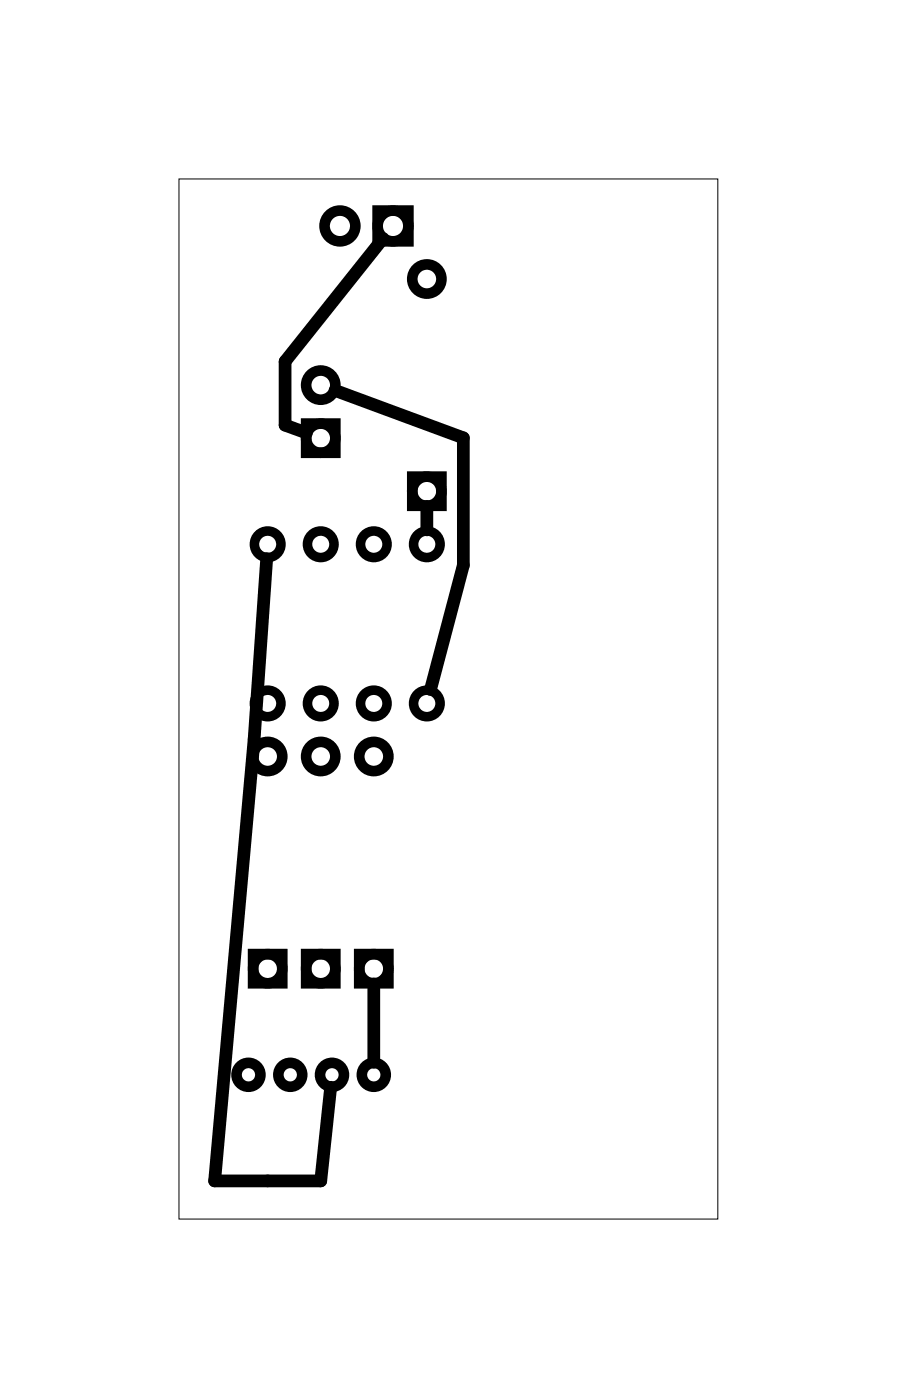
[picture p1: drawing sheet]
<svg xmlns="http://www.w3.org/2000/svg" width="43mm" height="67mm" viewBox="0 0 43 67" stroke-linecap="round" stroke-linejoin="round" font-family="sans-serif">
<path d="M8.6 8.6h25.8v49.8h-25.8z" fill="none" stroke="#000" stroke-width=".05"/>
<g fill="none" stroke="#000" stroke-width=".51">
<path d="M18.1 10.1h1.5v1.5h-1.5zM14.7 20.3h1.4v1.4h-1.4zM19.7 22.8h1.4v1.4h-1.4zM12.1 45.7h1.4v1.4h-1.4zM14.7 45.7h1.4v1.4h-1.4zM17.2 45.7h1.4v1.4h-1.4z"/>
<circle cx="15.4" cy="18.4" r=".7"/>
<circle cx="16.3" cy="10.8" r=".74"/>
<circle cx="18.8" cy="10.8" r=".74"/>
<circle cx="20.4" cy="13.4" r=".7"/>
<circle cx="12.8" cy="36.2" r=".7"/>
<circle cx="15.4" cy="21" r=".7"/>
<circle cx="15.4" cy="36.2" r=".7"/>
<circle cx="17.9" cy="36.2" r=".7"/>
<circle cx="20.4" cy="23.5" r=".7"/>
<circle cx="11.9" cy="51.5" r=".57"/>
<circle cx="12.8" cy="46.4" r=".7"/>
<circle cx="13.9" cy="51.5" r=".57"/>
<circle cx="15.4" cy="46.4" r=".7"/>
<circle cx="15.9" cy="51.5" r=".57"/>
<circle cx="17.9" cy="51.5" r=".57"/>
<circle cx="17.9" cy="46.4" r=".7"/>
</g>
<g fill="none" stroke="#000" stroke-width=".46">
<circle cx="12.8" cy="26.1" r=".64"/>
<circle cx="12.8" cy="33.7" r=".64"/>
<circle cx="15.4" cy="26.1" r=".64"/>
<circle cx="15.4" cy="33.7" r=".64"/>
<circle cx="17.9" cy="26.1" r=".64"/>
<circle cx="17.9" cy="33.7" r=".64"/>
<circle cx="20.4" cy="26.1" r=".64"/>
<circle cx="20.4" cy="33.7" r=".64"/>
</g>
<path d="M16 18.7l6.2 2.3v6.1l-1.6 5.9M18.3 11.4l-4.7 5.9v3.1l1.1 .3M12.8 26.7l-.6 8.7-1.9 21.1h5.1l.4-4.4M20.4 24.2v1.2M17.9 47.1v3.8" fill="none" stroke="#000" stroke-width=".61"/>
</svg>
